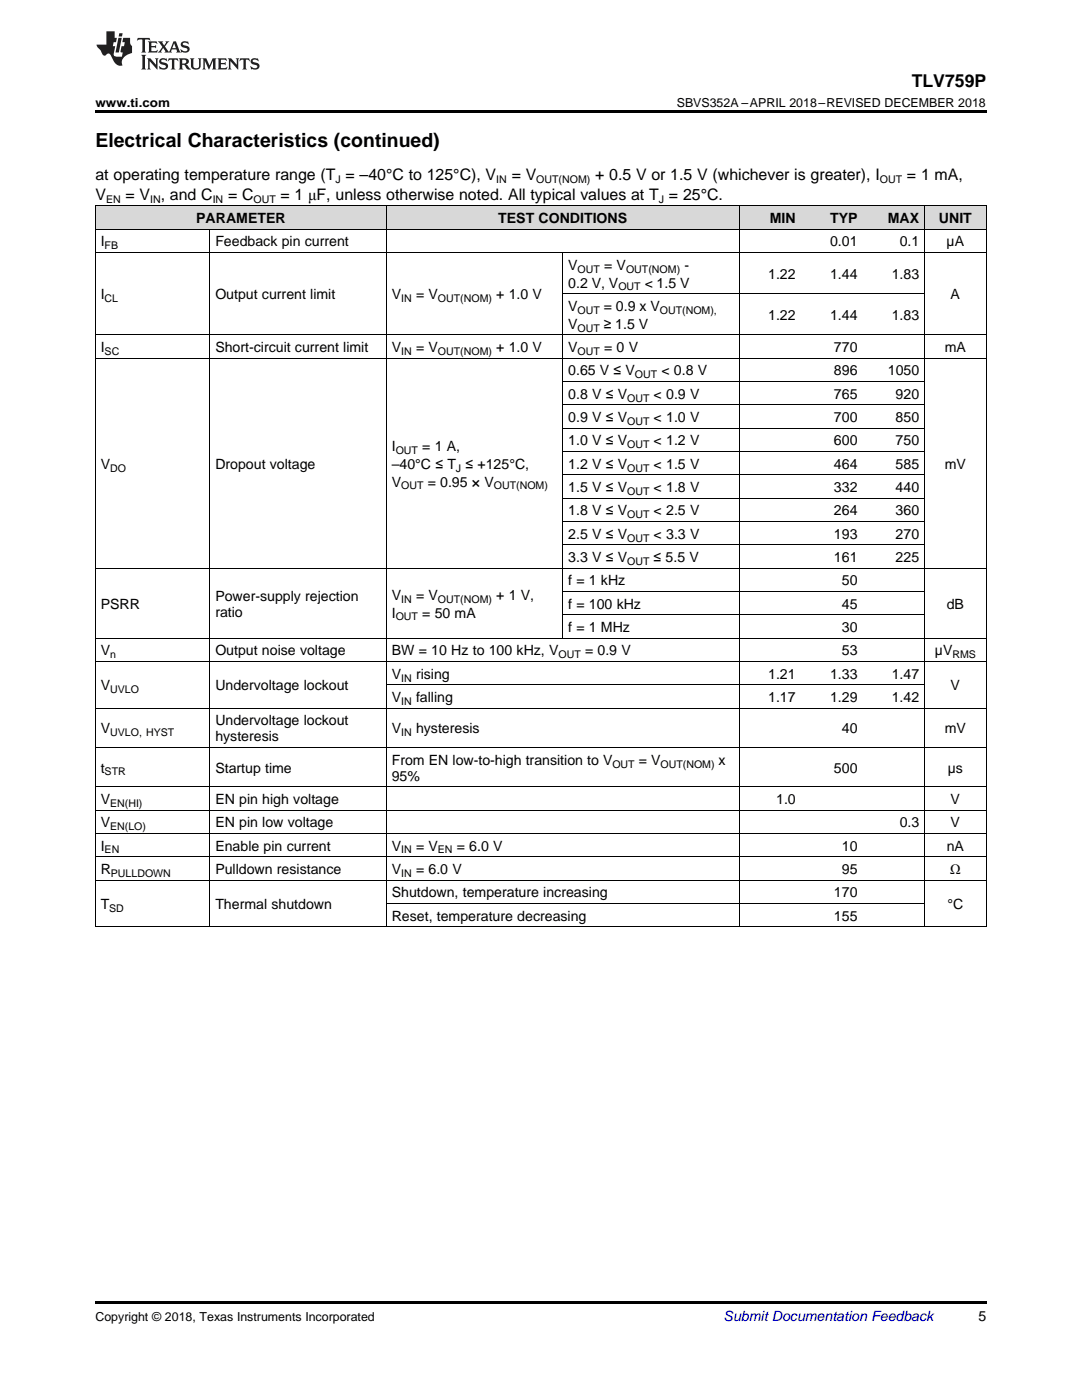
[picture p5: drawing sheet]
<svg xmlns="http://www.w3.org/2000/svg" width="216mm" height="279mm" viewBox="0 0 216 279" stroke-linecap="round" stroke-linejoin="round" font-family="sans-serif">
<defs><g id="words">
<text font-size="3.9" x="19" y="29.3">Electrical Characteristics (continued)</text>
<text font-size="3.5" x="181.9" y="17.3">TLV759P</text>
<g font-size="3.2">
<text x="19" y="36">at operating temperature range (T = –40°C to 125°C), V</text>
<text x="102.1" y="36">= V</text>
<text x="118.7" y="36">+ 0.5 V or 1.5 V (whichever is greater), I</text>
<text x="181" y="36">= 1 mA,</text>
<text x="19" y="39.9">V</text>
<text x="25" y="39.9">= V , and C</text>
<text x="45.5" y="39.9">= C</text>
<text x="56" y="39.9">= 1 μF, unless otherwise noted. All typical values at T = 25°C.</text>
</g>
<g font-size="2.8">
<text x="39.2" y="44.5">PARAMETER</text>
<text x="99.4" y="44.5">TEST CONDITIONS</text>
<text x="153.6" y="44.5">MIN</text>
<text x="165.6" y="44.5">TYP</text>
<text x="177.2" y="44.5">MAX</text>
<text x="187.4" y="44.5">UNIT</text>
<text x="20.1" y="49.2">I</text>
<text x="43" y="49.2">Feedback pin current</text>
<text x="113.4" y="53.8">V</text>
<text x="120.5" y="53.8">= V</text>
<text x="136.6" y="53.8">-</text>
<text x="165.6" y="49.2">0.01</text>
<text x="179.5" y="49.2">0.1</text>
<text x="188.9" y="49.2">µA</text>
<text x="20.1" y="59.7">I</text>
<text x="43" y="59.7">Output current limit</text>
<text x="78.2" y="59.7">V</text>
<text x="83" y="59.7">= V</text>
<text x="99" y="59.7">+ 1.0 V</text>
<text x="113.4" y="57.4">0.2 V, V</text>
<text x="128.6" y="57.4">&lt; 1.5 V</text>
<text x="153.3" y="55.6">1.22</text>
<text x="165.6" y="55.6">1.44</text>
<text x="177.9" y="55.6">1.83</text>
<text x="189.7" y="59.7">A</text>
<text x="113.4" y="62.1">V</text>
<text x="113.4" y="65.6">V</text>
<text x="120.5" y="62.1">= 0.9 x V</text>
<text x="120.5" y="65.6">≥ 1.5 V</text>
<text x="153.3" y="63.8">1.22</text>
<text x="165.6" y="63.8">1.44</text>
<text x="177.9" y="63.8">1.83</text>
<text x="20.1" y="70.3">I</text>
<text x="43" y="70.3">Short-circuit current limit</text>
<text x="78.2" y="70.3">V</text>
<text x="83" y="70.3">= V</text>
<text x="99" y="70.3">+ 1.0 V</text>
<text x="113.4" y="70.3">V</text>
<text x="120.5" y="70.3">= 0 V</text>
<text x="166.4" y="70.3">770</text>
<text x="188.5" y="70.3">mA</text>
<text x="113.4" y="74.9">0.65 V ≤ V</text>
<text x="132" y="74.9">&lt; 0.8 V</text>
<text x="166.4" y="74.9">896</text>
<text x="177.2" y="74.9">1050</text>
<text x="113.4" y="79.6">0.8 V ≤ V</text>
<text x="130.4" y="79.6">&lt; 0.9 V</text>
<text x="166.4" y="79.6">765</text>
<text x="178.7" y="79.6">920</text>
<text x="78.2" y="90">I</text>
<text x="84.2" y="90">= 1 A,</text>
<text x="113.4" y="84.2">0.9 V ≤ V</text>
<text x="113.4" y="88.9">1.0 V ≤ V</text>
<text x="130.4" y="84.2">&lt; 1.0 V</text>
<text x="130.4" y="88.9">&lt; 1.2 V</text>
<text x="166.4" y="84.2">700</text>
<text x="166.4" y="88.9">600</text>
<text x="178.7" y="84.2">850</text>
<text x="178.7" y="88.9">750</text>
<text x="20.1" y="93.6">V</text>
<text x="43" y="93.6">Dropout voltage</text>
<text x="78.2" y="93.6">–40°C ≤ T ≤ +125°C,</text>
<text x="113.4" y="93.6">1.2 V ≤ V</text>
<text x="130.4" y="93.6">&lt; 1.5 V</text>
<text x="166.4" y="93.6">464</text>
<text x="178.7" y="93.6">585</text>
<text x="188.5" y="93.6">mV</text>
<text x="78.2" y="97.1">V</text>
<text x="85.3" y="97.1">= 0.95 × V</text>
<text x="113.4" y="98.2">1.5 V ≤ V</text>
<text x="130.4" y="98.2">&lt; 1.8 V</text>
<text x="166.4" y="98.2">332</text>
<text x="178.7" y="98.2">440</text>
<text x="113.4" y="102.9">1.8 V ≤ V</text>
<text x="113.4" y="107.5">2.5 V ≤ V</text>
<text x="130.4" y="102.9">&lt; 2.5 V</text>
<text x="130.4" y="107.5">&lt; 3.3 V</text>
<text x="166.4" y="102.9">264</text>
<text x="166.4" y="107.5">193</text>
<text x="178.7" y="102.9">360</text>
<text x="178.7" y="107.5">270</text>
<text x="113.4" y="112.2">3.3 V ≤ V</text>
<text x="130.4" y="112.2">≤ 5.5 V</text>
<text x="166.4" y="112.2">161</text>
<text x="178.7" y="112.2">225</text>
<text x="43" y="119.9">Power-supply rejection</text>
<text x="78.2" y="119.7">V</text>
<text x="83" y="119.7">= V</text>
<text x="99" y="119.7">+ 1 V,</text>
<text x="113.4" y="116.8">f = 1 kHz</text>
<text x="168" y="116.8">50</text>
<text x="20.1" y="121.5">PSRR</text>
<text x="43" y="123.1">ratio</text>
<text x="78.2" y="123.3">I</text>
<text x="84.2" y="123.3">= 50 mA</text>
<text x="113.4" y="121.5">f = 100 kHz</text>
<text x="168" y="121.5">45</text>
<text x="188.9" y="121.5">dB</text>
<text x="20.1" y="130.8">V</text>
<text x="43" y="130.8">Output noise voltage</text>
<text x="78.2" y="130.8">BW = 10 Hz to 100 kHz, V</text>
<text x="113.4" y="126.2">f = 1 MHz</text>
<text x="116.7" y="130.8">= 0.9 V</text>
<text x="168" y="126.2">30</text>
<text x="168" y="130.8">53</text>
<text x="186.5" y="130.8">µV</text>
<text x="20.1" y="137.8">V</text>
<text x="43" y="137.8">Undervoltage lockout</text>
<text x="78.2" y="135.5">V</text>
<text x="83" y="135.5">rising</text>
<text x="153.3" y="135.5">1.21</text>
<text x="165.6" y="135.5">1.33</text>
<text x="177.9" y="135.5">1.47</text>
<text x="189.7" y="137.8">V</text>
<text x="78.2" y="140.1">V</text>
<text x="83" y="140.1">falling</text>
<text x="153.3" y="140.1">1.17</text>
<text x="165.6" y="140.1">1.29</text>
<text x="177.9" y="140.1">1.42</text>
<text x="20.1" y="146.4">V</text>
<text x="43" y="144.8">Undervoltage lockout</text>
<text x="43" y="148">hysteresis</text>
<text x="78.2" y="146.4">V</text>
<text x="83" y="146.4">hysteresis</text>
<text x="168" y="146.4">40</text>
<text x="188.5" y="146.4">mV</text>
<text x="20.1" y="154.2">t</text>
<text x="43" y="154.2">Startup time</text>
<text x="78.2" y="152.6">From EN low-to-high transition to V</text>
<text x="78.2" y="155.8">95%</text>
<text x="127.5" y="152.6">= V</text>
<text x="143.4" y="152.6">x</text>
<text x="166.4" y="154.2">500</text>
<text x="189.1" y="154.2">µs</text>
<text x="20.1" y="160.4">V</text>
<text x="43" y="160.4">EN pin high voltage</text>
<text x="154.9" y="160.4">1.0</text>
<text x="189.7" y="160.4">V</text>
<text x="20.1" y="165.1">V</text>
<text x="43" y="165.1">EN pin low voltage</text>
<text x="179.5" y="165.1">0.3</text>
<text x="189.7" y="165.1">V</text>
<text x="20.1" y="169.8">I</text>
<text x="43" y="169.8">Enable pin current</text>
<text x="78.2" y="169.8">V</text>
<text x="83" y="169.8">= V</text>
<text x="91.2" y="169.8">= 6.0 V</text>
<text x="168" y="169.8">10</text>
<text x="188.9" y="169.8">nA</text>
<text x="20.1" y="174.4">R</text>
<text x="43" y="174.4">Pulldown resistance</text>
<text x="78.2" y="174.4">V</text>
<text x="78.2" y="179.1">Shutdown, temperature increasing</text>
<text x="83" y="174.4">= 6.0 V</text>
<text x="166.4" y="179.1">170</text>
<text x="168" y="174.4">95</text>
<text x="189.6" y="174.4">Ω</text>
<text x="20.1" y="181.4">T</text>
<text x="43" y="181.4">Thermal shutdown</text>
<text x="78.2" y="183.7">Reset, temperature decreasing</text>
<text x="166.4" y="183.7">155</text>
<text x="189.1" y="181.4">°C</text>
<text x="195.3" y="263.6">5</text>
</g>
<text font-size="2.8" fill="#0000c8" x="144.4" y="263.6">Submit Documentation Feedback</text>
<g font-size="2.5">
<text x="19" y="21.4">www.ti.com</text>
<text x="135" y="21.4">SBVS352A –APRIL 2018–REVISED DECEMBER 2018</text>
<text x="19" y="263.6">Copyright © 2018, Texas Instruments Incorporated</text>
</g>
<g font-size="2.1">
<text x="21.2" y="40.5">EN</text>
<text x="30" y="40.5">IN</text>
<text x="42.4" y="40.5">IN</text>
<text x="50.6" y="40.5">OUT</text>
<text x="67" y="36.6">J</text>
<text x="99" y="36.6">IN</text>
<text x="107" y="36.6">OUT(NOM)</text>
<text x="131.5" y="40.5">J</text>
<text x="175.6" y="36.6">OUT</text>
<text x="20.9" y="49.7">FB</text>
<text x="115.3" y="54.4">OUT</text>
<text x="123.4" y="58">OUT</text>
<text x="124.9" y="54.4">OUT(NOM)</text>
<text x="20.9" y="60.3">CL</text>
<text x="80" y="60.3">IN</text>
<text x="87.4" y="60.3">OUT(NOM)</text>
<text x="115.3" y="62.6">OUT</text>
<text x="131.7" y="62.6">OUT(NOM),</text>
<text x="20.9" y="70.8">SC</text>
<text x="80" y="70.8">IN</text>
<text x="87.4" y="70.8">OUT(NOM)</text>
<text x="115.3" y="66.2">OUT</text>
<text x="115.3" y="70.8">OUT</text>
<text x="126.7" y="75.5">OUT</text>
<text x="125.1" y="80.2">OUT</text>
<text x="125.1" y="84.8">OUT</text>
<text x="125.1" y="89.5">OUT</text>
<text x="22" y="94.1">DO</text>
<text x="79" y="90.6">OUT</text>
<text x="91" y="94.1">J</text>
<text x="125.1" y="94.1">OUT</text>
<text x="80" y="97.7">OUT</text>
<text x="98.5" y="97.7">OUT(NOM)</text>
<text x="125.1" y="98.8">OUT</text>
<text x="125.1" y="103.4">OUT</text>
<text x="125.1" y="108.1">OUT</text>
<text x="125.1" y="112.7">OUT</text>
<text x="79" y="123.8">OUT</text>
<text x="80" y="120.3">IN</text>
<text x="87.4" y="120.3">OUT(NOM)</text>
<text x="22" y="131.4">n</text>
<text x="111.4" y="131.4">OUT</text>
<text x="190" y="131.4">RMS</text>
<text x="80" y="136">IN</text>
<text x="22" y="138.4">UVLO</text>
<text x="80" y="140.7">IN</text>
<text x="22" y="146.9">UVLO, HYST</text>
<text x="80" y="146.9">IN</text>
<text x="20.9" y="154.8">STR</text>
<text x="122.2" y="153.2">OUT</text>
<text x="131.8" y="153.2">OUT(NOM)</text>
<text x="22" y="161">EN(HI)</text>
<text x="22" y="165.7">EN(LO)</text>
<text x="20.9" y="170.3">EN</text>
<text x="80" y="170.3">IN</text>
<text x="87.4" y="170.3">EN</text>
<text x="22.1" y="175">PULLDOWN</text>
<text x="80" y="175">IN</text>
<text x="21.8" y="182">SD</text>
</g>
</g></defs>
<g fill="#d8d8d8">
<path d="M19 41.1h22.9v4.7h-22.9z"/>
<path d="M41.9 41.1h35.2v4.7h-35.2z"/>
<path d="M77.1 41.1h35.2v4.7h-35.2z"/>
<path d="M112.3 41.1h35.2v4.7h-35.2z"/>
<path d="M147.5 41.1h12.4v4.7h-12.4z"/>
<path d="M159.9 41.1h12.3v4.7h-12.3z"/>
<path d="M172.2 41.1h12.3v4.7h-12.3z"/>
<path d="M184.5 41.1h12.3v4.7h-12.3z"/>
</g>
<path d="M19 22h177.8v.5h-177.8zM19 259.7h177.8v.5h-177.8z" fill="#000"/>
<g fill="none" stroke="#000" stroke-width=".2">
<path d="M19 50.4h177.8M19 45.7h177.8M19 41.1h177.8M19.1 41.1v143.9M41.9 45.8v139.2M77.1 41.1v143.9M112.3 50.4v77M112.3 58.6h72.2M147.5 41.1v143.9M184.4 41.1v143.9M196.8 41.1v143.9M19 71.5h177.8"/>
<path d="M19 66.8h177.8M112.3 76.1h72.2M112.3 99.4h72.2M112.3 94.8h72.2M112.3 90.1h72.2M112.3 85.5h72.2M112.3 80.8h72.2M19 113.4h177.8M112.3 118.1h72.2M112.3 108.7h72.2M112.3 104.1h72.2M19 132h177.8"/>
<path d="M19 127.4h177.8M77.1 136.7h107.4M112.3 122.7h72.2M19 157h177.8M19 149.2h177.8M19 141.3h177.8M19 175.6h177.8M19 171h177.8M19 166.3h177.8M19 161.7h177.8M19 184.9h177.8M77.1 180.3h107.4"/>
</g>
<g fill="#231f20">
<path d="M27.5 7.6l-.1 .5 .4-.2h.6v.1v2.1l-.2 .4h1l-.3-.4v-2.1l.1-.1h.5l.5 .2-.2-.5zM29.5 8.3l.2 .3v1.5l-.2 .4h1.8l.2-.6a1.04 1.04 0 0 1-1.3 .2v-.7h.6l.3 .2v-.6l-.3 .2h-.6v-.6l.8-.1 .4 .3-.2-.5zM31.5 8.3l.9 1.1-.9 1.1h.8l-.2-.2 .5-.7 .4 .7-.2 .2h1.5l-.1-.2 .1-.4h.9l.1 .4-.2 .2h1l-.3-.3-.7-1.9h-.5l-.9 2-.8-1 .9-1h-.8l.1 .3-.3 .5-.4-.6 .2-.2zM34.7 8.6l.4 1h-.7zM36.3 8.4a.63 .63 0 0 0-.2 .7 .63 .63 0 0 0 .6 .4l.6 .2 .1 .2a.75 .75 0 0 1-.7 .4 .75 .75 0 0 1-.6-.5l.1 .7 .1-.1a1.11 1.11 0 0 0 1.5-.6 1.13 1.13 0 0 0-1.2-.8l-.1-.4a1.04 1.04 0 0 1 1.2 .2l-.2-.5-.1 .1-.5-.2zM28.2 10.9l.2 .4v2.2l-.2 .4h1l-.3-.4v-2.2l.3-.4zM29.3 11.6l.3 .4v1.5l-.3 .4h.8l-.2-.4v-1.3l1.5 1.7v-1.9l.2-.4h-.7l.2 .4v.9l-1.1-1.3zM32 11.8a.62 .62 0 0 0-.2 .7 .62 .62 0 0 0 .6 .4l.6 .1 .1 .3a.76 .76 0 0 1-.7 .3 .76 .76 0 0 1-.6-.4l.1 .7 .1-.1a1.11 1.11 0 0 0 1.5-.6 1.13 1.13 0 0 0-1.2-.8l-.1-.4a1.04 1.04 0 0 1 1.2 .2l-.2-.6-.1 .1-.5-.1zM33.7 11.6l-.2 .6a.61 .61 0 0 1 .8-.3v1.6l-.2 .4h.9l-.2-.4v-1.6a.63 .63 0 0 1 .8 .3l-.2-.6zM35.6 11.6l.3 .4v1.5l-.3 .4h1l-.2-.2v-.8l.5 .2a.76 .76 0 0 0 1.2 .7l-1-1a.58 .58 0 0 0 .6-.5 .58 .58 0 0 0-.5-.6zM36.4 11.9h.1a.45 .45 0 0 1 .5 .1 .45 .45 0 0 1 .1 .5l-.7 .2zM37.9 11.6l.2 .2a2.17 2.17 0 0 0 .3 1.9 .99 .99 0 0 0 1.6-.6v-1.1l.2-.4h-.7l.2 .2a1.92 1.92 0 0 1-.2 1.8 .6 .6 0 0 1-.9-.5v-1.1l.2-.4zM40.4 11.6l.2 .4v1.5l-.2 .4h.7l-.2-.4v-1.4l.8 1.8 .8-1.8v1.4l-.2 .4h.9l-.2-.4v-1.5l.2-.4h-.8l-.6 1.5-.6-1.5zM43.4 11.6l.2 .4v1.5l-.2 .4h1.8l.2-.6a1.04 1.04 0 0 1-1.3 .1v-.6h.5l.4 .2v-.6l-.4 .2h-.5v-.7h.8l.3 .3-.1-.6zM45.5 11.6l.2 .4v1.5l-.2 .4h.7l-.2-.4v-1.3l1.5 1.7v-1.9l.2-.4h-.7l.2 .4v.9l-1.1-1.3zM47.9 11.6l-.1 .6a.61 .61 0 0 1 .8-.3v1.6l-.3 .4h1l-.3-.4 .1-1.6a.63 .63 0 0 1 .7 .3l-.1-.6zM50.2 11.8a.62 .62 0 0 0-.2 .7 .62 .62 0 0 0 .6 .4l.6 .1 .2 .3a.76 .76 0 0 1-.8 .3 .76 .76 0 0 1-.6-.4l.1 .7 .2-.1a1.11 1.11 0 0 0 1.5-.6 1.13 1.13 0 0 0-1.3-.8l-.1-.4a1.04 1.04 0 0 1 1.2 .2l-.1-.6-.2 .1-.5-.1z"/>
<path d="M21.2 6.3v2.6h-1.9l.1 .4 .7 .9a.91 .91 0 0 0 1 .8 .56 .56 0 0 1 .5-.3 .56 .56 0 0 1 .5 .3l.4 .8a1.53 1.53 0 0 0 1.9 1.2 1.54 1.54 0 0 1 1-2.1l.9-.3v-1.4a1.52 1.52 0 0 1-.3-1.6h-1.4l-.2 .8h.5l-.2 .8h-.4l-.2 1v.2l.4 .1-.2 .8a1.93 1.93 0 0 1-1.6-.3l.3-1.8h-.5l.2-.8h.4l.2-.8h-.4v-1.3zM23.6 7.6l-.6 2.9h.7l.6-2.9zM23.8 6.6l-.1 .7h.6l.2-.7z"/>
</g>
<use href="#words"/>
</svg>
